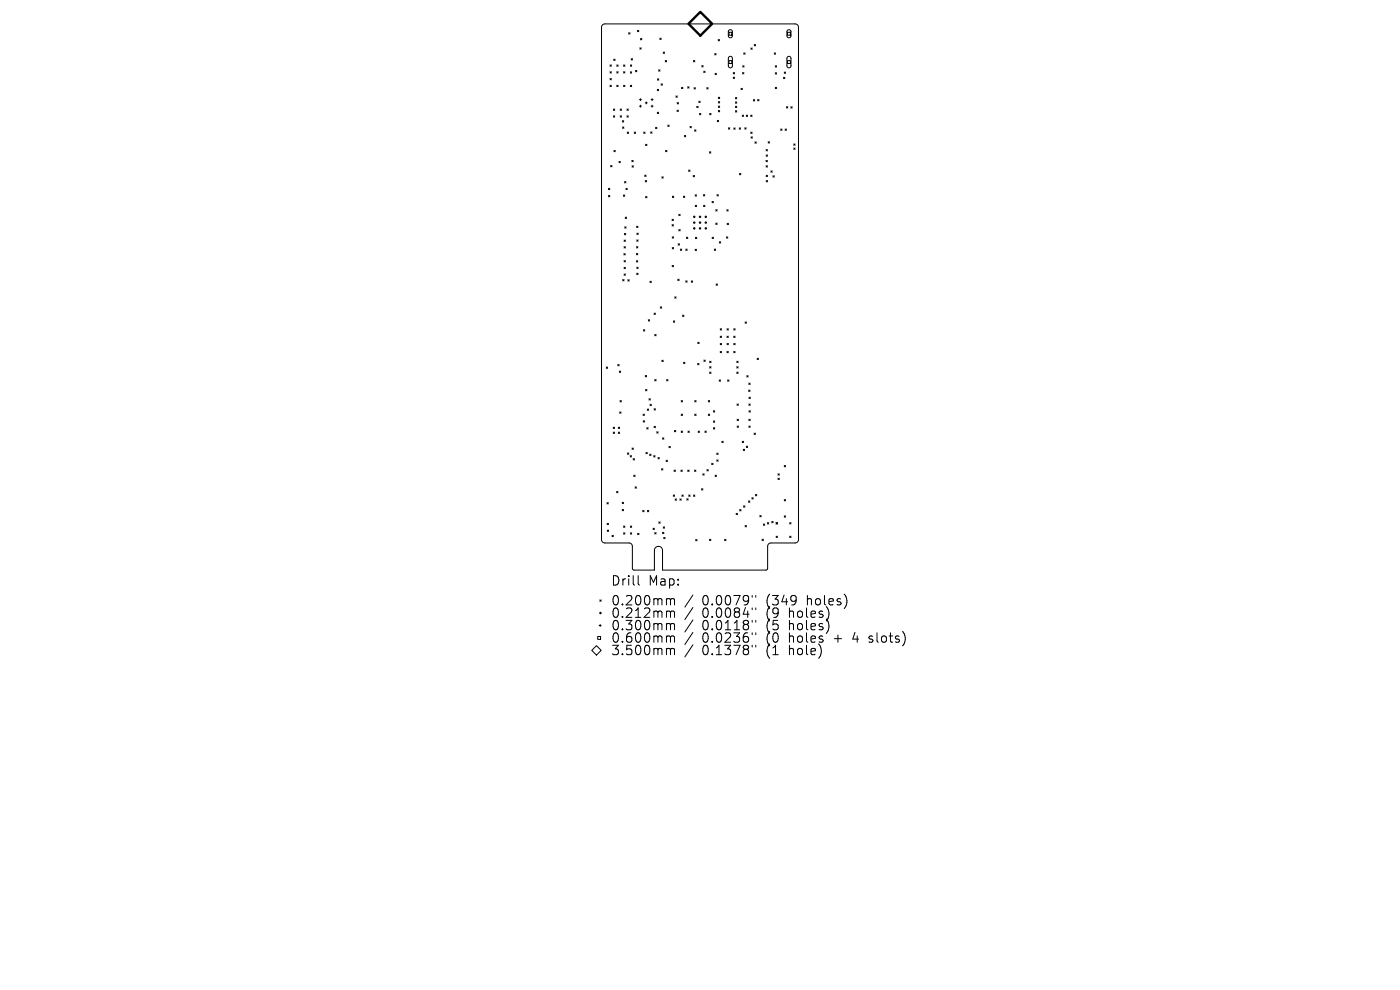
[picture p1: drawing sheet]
<svg xmlns="http://www.w3.org/2000/svg" width="297mm" height="210mm" viewBox="0 0 297 210" stroke-linecap="round" stroke-linejoin="round" font-family="sans-serif">
<defs><g id="words">
<g font-size="2.8">
<text x="129.5" y="124.5">Drill</text>
<text x="137.5" y="124.5">Map:</text>
<text x="129.5" y="128.7">0.200mm</text>
<text x="129.5" y="131.3">0.212mm</text>
<text x="149" y="128.7">0.0079&quot;</text>
<text x="149" y="131.3">0.0084&quot;</text>
<text x="162.7" y="128.7">(349</text>
<text x="162.7" y="131.3">(9</text>
<text x="167.7" y="131.3">holes)</text>
<text x="171.5" y="128.7">holes)</text>
<text x="129.5" y="134">0.300mm</text>
<text x="129.5" y="136.6">0.600mm</text>
<text x="149" y="134">0.0118&quot;</text>
<text x="149" y="136.6">0.0236&quot;</text>
<text x="162.7" y="134">(5</text>
<text x="162.7" y="136.6">(0</text>
<text x="167.7" y="134">holes)</text>
<text x="167.7" y="136.6">holes</text>
<text x="177.4" y="136.6">+</text>
<text x="181.6" y="136.6">4</text>
<text x="185.2" y="136.6">slots)</text>
<text x="129.5" y="139.3">3.500mm</text>
<text x="149" y="139.3">0.1378&quot;</text>
<text x="162.7" y="139.3">(1</text>
<text x="167.7" y="139.3">hole)</text>
</g>
</g></defs>
<g fill="none" stroke="#000" stroke-width=".21">
<path d="M127.8 5.3l.5-.2h40.4a.72 .72 0 0 1 .7 .7v108.7a.72 .72 0 0 1-.7 .7h-5.1a.72 .72 0 0 0-.8 .7v4.7l-.3 .3h-21.9v-4.1a.86 .86 0 0 0-.9-.9 .86 .86 0 0 0-.9 .9v4.1h-4.3l-.3-.3v-4.7a.72 .72 0 0 0-.8-.7h-5.1a.72 .72 0 0 1-.7-.7v-108.7zM129.4 13.8l.3 .3M129.4 15.2l.3 .3M129.4 16.7l.3 .2M129.4 18.1l.3 .3M129.7 13.8l-.3 .3M129.7 15.2l-.3 .3M129.7 16.7l-.3 .2M129.7 18.1l-.3 .3M130.2 12.6l.3 .2M130.5 12.6l-.3 .2M130.8 15.2l.3 .3"/>
<path d="M130.8 18.1l.3 .3M130.8 13.8l.3 .3M131.1 13.8l-.3 .3M131.1 15.2l-.3 .3M131.1 18.1l-.3 .3M132.3 18.1l.3 .3M132.3 15.2l.3 .3M132.3 13.8l.3 .3M132.6 13.8l-.3 .3M132.6 15.2l-.3 .3M132.6 18.1l-.3 .3M133.4 6.9l.2 .3"/>
<path d="M133.6 6.9l-.2 .3M133.7 15.2l.3 .3M133.7 18.1l.3 .3M133.7 13.8l.3 .3M133.9 12.4l.3 .3M134 15.2l-.3 .3M134 13.8l-.3 .3M134 18.1l-.3 .3M134.2 12.4l-.3 .3M134.8 14.9l.3 .3M135.1 14.9l-.3 .3M135.2 6.4l.3 .3"/>
<path d="M135.5 6.4l-.3 .3M135.7 10.1l.3 .3M135.9 8.2l.3 .3M136 10.1l-.3 .3M136.2 8.2l-.3 .3M139.4 19l.3 .2M139.5 16.7l.3 .3M139.7 19l-.3 .2M139.7 14.8l.3 .3M139.8 16.7l-.3 .3M140 8.1l.3 .3M140 14.8l-.3 .3"/>
<path d="M140.2 17.8l.3 .3M140.3 8.1l-.3 .3M140.5 17.8l-.3 .3M140.7 11l.3 .3M141 11l-.3 .3M141.1 12.8l.3 .3M141.4 12.8l-.3 .3M144.6 18.5l.3 .3M144.9 18.5l-.3 .3M145.9 18.4l.3 .3M146.2 18.4l-.3 .3M147.1 12.8l.3 .3"/>
<path d="M147.2 18.6l.3 .3M147.4 12.8l-.3 .3M147.5 18.6l-.3 .3M148.9 13.9l.3 .3M149.2 13.9l-.3 .3M149.3 15.1l.3 .3M149.6 15.1l-.3 .3M149.9 18.6l.3 .3M150.2 18.6l-.3 .3M151.6 11.4l.3 .3M151.7 15.6l.3 .2M151.9 11.4l-.3 .3"/>
<path d="M152 15.6l-.3 .2M152.3 8.4l.3 .3M152.6 8.4l-.3 .3M154.6 6.4l.5-.1 .3 .3v1.1l-.3 .3h-.4l-.2-.3zM154.6 12.1l.5-.1 .3 .3v1.7l-.4 .4-.3-.1-.2-.3v-1.7zM154.6 6.9h.7v.6h-.7zM154.6 12.9h.7v.6h-.7zM155.5 15.4l.3 .3M155.5 16.4l.3 .3M155.8 15.4l-.3 .3M155.8 16.4l-.3 .3M157.2 18.7l.3 .3"/>
<path d="M157.5 18.7l-.3 .3M157.5 15.4l.3 .3M157.6 13.9l.3 .3M157.8 11.2l.3 .3M157.8 15.4l-.3 .3M157.9 13.9l-.3 .3M158.1 11.2l-.3 .3M159.3 10.2l.3 .3M159.6 10.2l-.3 .3M160 9.4l.3 .3M160.3 9.4l-.3 .3M164.3 11.2l.2 .3"/>
<path d="M164.5 13.9l.3 .3M164.5 15.4l.3 .3M164.5 18.5l.3 .3M164.5 11.2l-.2 .3M164.8 18.5l-.3 .3M164.8 13.9l-.3 .3M164.8 15.4l-.3 .3M166.2 16.4l.3 .3M166.4 15.3l.3 .3M166.5 16.4l-.3 .3M166.7 15.3l-.3 .3M167.1 6.4l.4-.1 .3 .3v1.1l-.3 .3h-.3l-.2-.3z"/>
<path d="M167.1 12.1l.4-.1 .3 .3v1.7l-.4 .4-.3-.1-.2-.3v-1.7zM167.1 6.9h.6v.6h-.6zM167.1 12.9h.6v.6h-.6zM129.1 40l.3 .2M129.4 40l-.3 .2M129.5 35.1l.3 .3M129.8 35.1l-.3 .3M130.1 23.1l.3 .3M130.1 24.6l.3 .2M130.2 31.9l.3 .3M130.4 23.1l-.3 .3M130.4 24.6l-.3 .2"/>
<path d="M130.5 31.9l-.3 .3M131.3 34.2l.3 .3M131.6 24.6l.3 .2M131.6 23.1l.3 .3M131.6 34.2l-.3 .3M131.9 23.1l-.3 .3M131.9 24.6l-.3 .2M132 25.6l.3 .3M132.1 26.9l.3 .3M132.3 25.6l-.3 .3M132.4 26.9l-.3 .3M132.5 38.5l.3 .3"/>
<path d="M132.8 38.5l-.3 .3M132.8 40l.3 .2M133 24.6l.3 .2M133 23.1l.3 .3M133.1 40l-.3 .2M133.1 28l.3 .3M133.3 23.1l-.3 .3M133.3 24.6l-.3 .2M133.4 28l-.3 .3M134 34l.3 .3M134.1 35.2l.3 .3M134.3 34l-.3 .3"/>
<path d="M134.4 35.2l-.3 .3M134.5 28l.3 .3M134.8 28l-.3 .3M135.6 21.1h.5M135.6 22.5h.5M135.9 20.9v.5M135.9 22.3v.4M136.6 28l.3 .3M136.8 37.1l.3 .3M136.9 28l-.3 .3M136.9 38.3l.3 .3M136.9 21.8h.4"/>
<path d="M137 30.6l.2 .3M137.1 37.1l-.3 .3M137.1 21.6v.4M137.2 38.3l-.3 .3M137.2 30.6l-.2 .3M138 28l.3 .3M138.1 21.1h.5M138.1 22.5h.5M138.3 28l-.3 .3M138.3 20.9v.5M138.3 22.3v.4M139.1 27l.3 .3"/>
<path d="M139.4 27l-.3 .3M139.4 23.8l.3 .3M139.7 23.8l-.3 .3M140.4 37.5l.3 .3M140.7 37.5l-.3 .3M141.2 31.9l.3 .3M141.5 31.9l-.3 .3M141.7 26.5l.3 .3M142 26.5l-.3 .3M143.4 20.4l.3 .2M143.6 23.4l.3 .2M143.6 21.8l.3 .2"/>
<path d="M143.7 20.4l-.3 .2M143.9 23.4l-.3 .2M143.9 21.8l-.3 .2M145.2 28.7l.3 .3M145.5 28.7l-.3 .3M146.1 36.1l.3 .3M146.4 36.1l-.3 .3M146.4 26.8l.3 .3M146.7 26.8l-.3 .3M147.1 37.2l.2 .3M147.3 37.2l-.2 .3M147.4 27.5l.2 .3"/>
<path d="M147.6 27.5l-.2 .3M147.8 22.5l.3 .3M148.1 22.5l-.3 .3M148.2 21.5l.3 .3M148.4 24.1l.3 .2M148.5 21.5l-.3 .3M148.7 24.1l-.3 .2M150.5 32.2l.3 .3M150.6 24.1l.2 .2M150.8 32.2l-.3 .3M150.8 24.1l-.2 .2M152.2 25.5l.3 .3"/>
<path d="M152.4 20.6l.3 .3M152.4 21.6l.3 .3M152.4 22.5l.3 .3M152.4 23.4l.3 .3M152.5 25.5l-.3 .3M152.7 21.6l-.3 .3M152.7 22.5l-.3 .3M152.7 20.6l-.3 .3M152.7 23.4l-.3 .3M154.5 27.1l.3 .3M154.8 27.1l-.3 .3M155.7 27.1l.3 .3"/>
<path d="M156 27.1l-.3 .3M156 20.7l.3 .3M156 21.6l.3 .3M156 22.5l.3 .3M156 23.5l.3 .3M156.3 20.7l-.3 .3M156.3 21.6l-.3 .3M156.3 22.5l-.3 .3M156.3 23.5l-.3 .3M156.8 27.1l.3 .3M156.9 36.8l.3 .3M157.1 27.1l-.3 .3"/>
<path d="M157.2 36.8l-.3 .3M157.5 24.4l.2 .3M157.7 24.4l-.2 .3M158 27.1l.3 .3M158.3 27.1l-.3 .3M158.3 24.4l.3 .3M158.6 24.4l-.3 .3M159.3 24.4l.2 .3M159.3 28l.3 .3M159.3 29l.3 .3M159.5 24.4l-.2 .3M159.6 28l-.3 .3"/>
<path d="M159.6 29l-.3 .3M159.8 21.1l.3 .3M160.1 21.1l-.3 .3M160.2 30.1l.2 .3M160.4 30.1l-.2 .3M160.7 21.1l.3 .3M161 21.1l-.3 .3M162.5 34l.3 .3M162.5 31.7l.3 .3M162.5 35.2l.3 .3M162.5 32.9l.3 .2M162.5 37.2l.3 .3"/>
<path d="M162.5 38.3l.3 .3M162.8 34l-.3 .3M162.8 31.7l-.3 .3M162.8 35.2l-.3 .3M162.8 32.9l-.3 .2M162.8 37.2l-.3 .3M162.8 38.3l-.3 .3M163 30.1l.2 .3M163.2 30.1l-.2 .3M163.5 36.2l.3 .3M163.8 36.2l-.3 .3M164 37.3l.3 .3"/>
<path d="M164.3 37.3l-.3 .3M165.6 27.4l.3 .3M165.9 27.4l-.3 .3M166.6 27.4l.2 .3M166.8 27.4l-.2 .3M166.8 22.6l.3 .3M167.1 22.6l-.3 .3M167.8 22.6l.3 .3M168.1 22.6l-.3 .3M168.4 30.5l.3 .3M168.4 31.4l.3 .3M168.7 30.5l-.3 .3"/>
<path d="M168.7 31.4l-.3 .3M129.1 41.5l.3 .3M129.4 41.5l-.3 .3M132.1 59.3l.3 .3M132.2 41.4l.3 .2M132.4 53.8l.2 .3M132.4 59.3l-.3 .3M132.4 50.9l.3 .3M132.4 52.3l.3 .3M132.4 55.3l.3 .3M132.4 56.7l.3 .3M132.4 58.1l.3 .3"/>
<path d="M132.5 49.5l.3 .3M132.5 41.4l-.3 .2M132.5 48.1l.3 .3M132.6 53.8l-.2 .3M132.6 46.1l.3 .3M132.7 50.9l-.3 .3M132.7 52.3l-.3 .3M132.7 55.3l-.3 .3M132.7 56.7l-.3 .3M132.7 58.1l-.3 .3M132.8 49.5l-.3 .3M132.8 48.1l-.3 .3"/>
<path d="M132.9 46.1l-.3 .3M133.2 59.3l.3 .3M133.5 59.3l-.3 .3M135 53.8l.3 .3M135 55.3l.3 .3M135 52.3l.3 .3M135.1 48l.2 .3M135.1 58l.3 .2M135.1 50.9l.3 .3M135.1 56.7l.3 .3M135.1 49.5l.3 .2M135.3 53.8l-.3 .3"/>
<path d="M135.3 55.3l-.3 .3M135.3 52.3l-.3 .3M135.3 48l-.2 .3M135.4 58l-.3 .2M135.4 50.9l-.3 .3M135.4 56.7l-.3 .3M135.4 49.5l-.3 .2M137 41.7l.2 .3M137.2 41.7l-.2 .3M137.9 59.7l.3 .2M138.2 59.7l-.3 .2M142.6 46.5l.3 .3"/>
<path d="M142.6 47.7l.3 .2M142.6 56.3l.3 .3M142.6 50.2l.3 .3M142.6 52.5l.3 .3M142.6 41.6l.3 .3M142.9 46.5l-.3 .3M142.9 47.7l-.3 .2M142.9 56.3l-.3 .3M142.9 50.2l-.3 .3M142.9 52.5l-.3 .3M142.9 41.6l-.3 .3M143.8 59.2l.3 .3"/>
<path d="M143.9 51.7l.3 .3M144 45.5l.3 .2M144 48.7l.3 .3M144.1 59.2l-.3 .3M144.2 51.7l-.3 .3M144.3 45.5l-.3 .2M144.3 48.7l-.3 .3M144.3 52.8l.3 .3M144.6 52.8l-.3 .3M145 41.6l.3 .3M145.3 41.6l-.3 .3M145.5 59.6l.3 .3"/>
<path d="M145.5 52.8l.3 .3M145.6 50.3l.3 .3M145.8 59.6l-.3 .3M145.8 52.8l-.3 .3M145.9 50.3l-.3 .3M146.6 59.6l.3 .3M146.9 59.6l-.3 .3M147.5 41.3l.3 .3M147.5 52.9l.3 .3M147.5 43.5l.3 .3M147.5 50.3l.3 .3M147.8 41.3l-.3 .3"/>
<path d="M147.8 52.9l-.3 .3M147.8 43.5l-.3 .3M147.8 50.3l-.3 .3M149.2 41.3l.3 .3M149.3 43.5l.2 .3M149.5 41.3l-.3 .3M149.5 43.5l-.2 .3M151.1 42.7l.2 .3M151.1 50.3l.3 .3M151.3 42.7l-.2 .3M151.4 50.3l-.3 .3M151.5 52.8l.3 .3"/>
<path d="M151.8 52.8l-.3 .3M151.8 44.5l.3 .3M151.8 47.3l.3 .3M152.1 41.3l.3 .3M152.1 44.5l-.3 .3M152.1 47.3l-.3 .3M152.4 41.3l-.3 .3M152.6 51.3l.3 .3M152.9 51.3l-.3 .3M154.1 50.2l.3 .3M154.2 44.5l.3 .3M154.3 47.4l.2 .3"/>
<path d="M154.4 50.2l-.3 .3M154.5 44.5l-.3 .3M154.5 47.4l-.2 .3M128.6 77.9l.3 .2M128.9 77.9l-.3 .2M131.1 77.3l.2 .3M131.3 77.3l-.2 .3M131.4 78.7l.3 .3M131.7 78.7l-.3 .3M136.5 69.9l.3 .3M136.8 69.9l-.3 .3M136.9 79.7l.3 .2"/>
<path d="M137.2 79.7l-.3 .2M137.5 67.8l.3 .3M137.8 67.8l-.3 .3M138.8 66.4l.2 .3M138.9 70.9l.3 .3M139 66.4l-.2 .3M139.2 70.9l-.3 .3M140.1 65.1l.3 .3M140.4 65.1l-.3 .3M140.4 76.4l.3 .3M140.7 76.4l-.3 .3M142.9 68.1l.2 .3"/>
<path d="M143.1 68.1l-.2 .3M143.1 63l.3 .3M143.4 63l-.3 .3M144.8 66.8l.3 .3M145 76.8l.3 .3M145.1 66.8l-.3 .3M145.3 76.8l-.3 .3M148 77.1l.3 .3M148 72.6l.3 .3M148.3 77.1l-.3 .3M148.3 72.6l-.3 .3M149.3 76.4l.3 .3"/>
<path d="M149.6 76.4l-.3 .3M150.6 76.6l.2 .3M150.6 77.8l.2 .3M150.6 78.9l.2 .3M150.8 78.9l-.2 .3M150.8 76.6l-.2 .3M150.8 77.8l-.2 .3M151.9 60.2l.3 .3M152.2 60.2l-.3 .3M152.8 74.5l.3 .3M152.8 71.3l.3 .3M152.8 69.7l.3 .3"/>
<path d="M152.8 72.8l.3 .3M153.1 71.3l-.3 .3M153.1 74.5l-.3 .3M153.1 69.7l-.3 .3M153.1 72.8l-.3 .3M154.2 71.3l.3 .3M154.2 74.5l.3 .3M154.2 69.7l.3 .3M154.2 72.8l.3 .3M154.5 71.3l-.3 .3M154.5 74.5l-.3 .3M154.5 69.7l-.3 .3"/>
<path d="M154.5 72.8l-.3 .3M155.7 71.3l.2 .3M155.7 74.5l.2 .3M155.7 69.7l.3 .3M155.7 72.8l.3 .3M155.9 71.3l-.2 .3M155.9 74.5l-.2 .3M156 69.7l-.3 .3M156 72.8l-.3 .3M156.3 76.6l.3 .3M156.3 77.8l.3 .3M156.3 78.9l.3 .3"/>
<path d="M156.6 78.9l-.3 .3M156.6 76.6l-.3 .3M156.6 77.8l-.3 .3M158.1 68.3l.3 .3M158.4 68.3l-.3 .3M158.4 79.7l.3 .3M158.7 79.7l-.3 .3M160.6 76l.3 .3M160.9 76l-.3 .3M130.1 90.6l.3 .3M130.1 91.7l.3 .2M130.4 90.6l-.3 .3"/>
<path d="M130.4 91.7l-.3 .2M131.2 90.6l.3 .3M131.2 91.7l.3 .2M131.5 90.6l-.3 .3M131.5 91.7l-.3 .2M131.5 87.4l.2 .3M131.5 85l.3 .3M131.7 87.4l-.2 .3M131.8 85l-.3 .3M133.1 96.1l.3 .3M133.4 96.1l-.3 .3M133.7 96.7l.3 .2"/>
<path d="M134 96.7l-.3 .2M134.1 95l.3 .3M134.3 97.3l.3 .3M134.4 95l-.3 .3M134.6 97.3l-.3 .3M136.4 87.8l.3 .3M136.5 89.3l.2 .2M136.7 87.8l-.3 .3M136.7 89.3l-.2 .2M137 82.6l.2 .3M137 96l.3 .3M137.2 90.7l.3 .3"/>
<path d="M137.2 82.6l-.2 .3M137.3 96l-.3 .3M137.3 86.8l.3 .3M137.5 90.7l-.3 .3M137.6 86.8l-.3 .3M137.7 84.6l.3 .3M137.8 96.3l.3 .3M137.9 85.8l.3 .3M138 84.6l-.3 .3M138.1 96.3l-.3 .3M138.2 85.8l-.3 .3M138.7 96.7l.3 .2"/>
<path d="M138.8 86.7l.2 .3M138.8 90.4l.2 .3M138.9 80.5l.3 .3M139 96.7l-.3 .2M139 90.4l-.2 .3M139 86.7l-.2 .3M139.2 80.5l-.3 .3M139.3 91.6l.3 .3M139.6 97.1l.3 .2M139.6 91.6l-.3 .3M139.9 97.1l-.3 .2M140.3 99.4l.3 .3"/>
<path d="M140.6 92.9l.2 .3M140.6 99.4l-.3 .3M140.8 92.9l-.2 .3M141.3 97.6l.3 .3M141.4 80.5l.3 .3M141.6 97.6l-.3 .3M141.7 80.5l-.3 .3M141.9 94.7l.3 .3M142.2 94.7l-.3 .3M143 99.7l.3 .3M143.1 91.3l.3 .3M143.3 99.7l-.3 .3"/>
<path d="M143.4 91.3l-.3 .3M144.5 99.7l.2 .3M144.5 85l.3 .3M144.5 87.8l.3 .3M144.5 91.4l.3 .3M144.7 99.7l-.2 .3M144.8 85l-.3 .3M144.8 87.8l-.3 .3M144.8 91.4l-.3 .3M145.9 99.7l.3 .3M145.9 91.4l.3 .3M146.2 99.7l-.3 .3"/>
<path d="M146.2 91.4l-.3 .3M147.3 99.7l.3 .3M147.4 87.8l.3 .3M147.4 85l.3 .3M147.6 99.7l-.3 .3M147.7 87.8l-.3 .3M147.7 85l-.3 .3M148.1 91.4l.3 .3M148.4 91.4l-.3 .3M149.5 91.4l.3 .3M149.8 91.4l-.3 .3M150 99.6l.3 .3"/>
<path d="M150.3 99.6l-.3 .3M150.3 87.8l.3 .3M150.3 85l.3 .3M150.6 85l-.3 .3M150.6 87.8l-.3 .3M151 98.3l.3 .3M151.3 98.3l-.3 .3M151.3 87.1l.3 .3M151.3 89.3l.3 .3M151.3 90.7l.3 .3M151.6 87.1l-.3 .3M151.6 89.3l-.3 .3"/>
<path d="M151.6 90.7l-.3 .3M152.1 97.6l.2 .2M152.1 96.1l.2 .3M152.3 97.6l-.2 .2M152.3 96.1l-.2 .3M152.6 80.6l.3 .3M152.9 80.6l-.3 .3M153.1 93.6l.3 .3M153.4 93.6l-.3 .3M154.4 80.6l.3 .3M154.7 80.6l-.3 .3M156.3 85.7l.3 .3"/>
<path d="M156.4 88.9l.3 .3M156.4 90.4l.3 .3M156.6 85.7l-.3 .3M156.7 90.4l-.3 .3M156.7 88.9l-.3 .3M157.5 93.6l.2 .3M157.7 95.3l.3 .3M157.7 93.6l-.2 .3M158 95.3l-.3 .3M158.3 94.6l.3 .3M158.6 94.6l-.3 .3M158.8 82.7l.3 .3"/>
<path d="M158.9 81.3l.2 .3M158.9 85.7l.3 .3M158.9 88.9l.3 .3M158.9 90.4l.3 .3M158.9 84.3l.3 .2M158.9 87.1l.3 .3M159.1 82.7l-.3 .3M159.1 81.3l-.2 .3M159.2 85.7l-.3 .3M159.2 88.9l-.3 .3M159.2 90.4l-.3 .3M159.2 84.3l-.3 .2"/>
<path d="M159.2 87.1l-.3 .3M160 91.9l.3 .3M160.3 91.9l-.3 .3M166.4 98.7l.3 .3M166.7 98.7l-.3 .3M128.8 106.6l.2 .3M128.8 111l.3 .3M128.8 112.4l.3 .3M129 106.6l-.2 .3M129.1 111l-.3 .3M129.1 112.4l-.3 .3M129.8 113.6l.3 .2"/>
<path d="M130.1 113.6l-.3 .2M130.8 104.2l.3 .3M131.1 104.2l-.3 .3M132 106.5l.3 .3M132 108.1l.3 .2M132.3 106.5l-.3 .3M132.3 108.1l-.3 .2M132.3 111.6l.3 .3M132.3 113l.3 .3M132.6 111.6l-.3 .3M132.6 113l-.3 .3M133.7 111.6l.3 .3"/>
<path d="M133.7 113l.3 .3M134 111.6l-.3 .3M134 113l-.3 .3M134.4 100.8l.3 .3M134.7 100.8l-.3 .3M134.7 103.3l.3 .3M135 103.3l-.3 .3M135.3 113.1l.3 .3M135.6 113.1l-.3 .3M136.3 108.3l.3 .3M136.6 108.3l-.3 .3M137.4 108.3l.2 .3"/>
<path d="M137.6 108.3l-.2 .3M138.5 112.1l.3 .2M138.8 112.1l-.3 .2M138.9 113l.3 .3M139.2 113l-.3 .3M139.8 110.7l.3 .3M140.1 110.7l-.3 .3M140.6 112.9l.2 .3M140.7 111.8l.3 .3M140.8 114l.3 .3M140.8 112.9l-.2 .3M141 111.8l-.3 .3"/>
<path d="M141.1 114l-.3 .3M142.8 105l.3 .3M143.1 105l-.3 .3M143.2 105.8l.3 .3M143.5 105.8l-.3 .3M144.2 105.8l.3 .3M144.5 105.8l-.3 .3M144.7 105l.2 .3M144.9 105l-.2 .3M145.7 105.8l.3 .3M146 105.8l-.3 .3M146.1 105l.3 .3"/>
<path d="M146.4 105l-.3 .3M147.1 105l.3 .3M147.4 105l-.3 .3M147.6 114.4l.3 .3M147.9 114.4l-.3 .3M148.8 103.7l.3 .3M149.1 100.5l.3 .3M149.1 103.7l-.3 .3M149.4 100.5l-.3 .3M150.5 114.4l.3 .3M150.8 114.4l-.3 .3M151.7 100.8l.3 .3"/>
<path d="M152 100.8l-.3 .3M153.7 114.4l.3 .3M154 114.4l-.3 .3M156.2 108.9l.2 .3M156.4 108.9l-.2 .3M156.9 108.1l.3 .3M157.2 108.1l-.3 .3M157.7 107.3l.3 .3M158 107.3l-.3 .3M158.1 111.5l.3 .3M158.4 111.5l-.3 .3M158.8 106.3l.3 .2"/>
<path d="M159.1 106.3l-.3 .2M159.5 105.6l.3 .3M159.8 105.6l-.3 .3M160.3 104.9l.2 .3M160.5 104.9l-.2 .3M161.2 109.4l.3 .2M161.5 109.4l-.3 .2M161.7 114.4l.2 .3M161.9 111.2l.3 .2M161.9 114.4l-.2 .3M162.2 111.2l-.3 .2M162.8 110.9l.3 .3"/>
<path d="M163.1 110.9l-.3 .3M163.7 110.6l.3 .3M164 110.6l-.3 .3M164.6 113.7l.3 .3M164.6 110.9l.3 .3M164.9 110.9l-.3 .3M164.9 113.7l-.3 .3M165 100.5l.3 .3M165 101.4l.3 .3M165.3 100.5l-.3 .3M165.3 101.4l-.3 .3M166.4 106l.3 .3"/>
<path d="M166.4 109.4l.3 .3M166.7 106l-.3 .3M166.7 109.4l-.3 .3M167.5 113.7l.3 .3M167.5 110.9l.3 .3M167.8 110.9l-.3 .3M167.8 113.7l-.3 .3M126.5 137l1 1-1 1-1-1zM126.8 135h.6v.6h-.6zM127.1 132.7h.4M127.2 127.3l.3 .2M127.3 132.5v.4"/>
<path d="M127.5 127.3l-.3 .2M135.4 122.1v1.7l.3 .3M141.7 127h.3l.2 .3M141.7 129.6h.3l.2 .3M141.7 132.3h.3l.2 .3M141.7 134.9l.4 .1 .1 .2M141.7 137.5h.3l.2 .3M142.2 127.3l.3-.3 .5 .1 .1 1.2M142.2 127.3v1M142.2 129.9v1.1M142.2 132.6v1M142.2 135.2v1"/>
<path d="M142.2 137.8v1.1M142.2 129.9l.3-.3 .5 .1 .1 1.3M142.2 132.6l.3-.3 .5 .1 .1 1.2M142.2 135.2l.3-.3 .5 .1 .1 1.2M142.2 137.8l.3-.3 .5 .1 .1 1.3M147 126.2l-1.7 2.6M147 128.9l-1.7 2.5M147 131.5l-1.7 2.6M147 134.1l-1.7 2.6M147 136.8l-1.7 2.6M159.6 126.3v.4M159.6 129v.3"/>
<path d="M159.6 131.6v.4M159.6 134.2v.4M159.6 136.9v.4M160.3 126.3v.4M160.3 129v.3M160.3 131.6v.4M160.3 134.2v.4M160.3 136.9v.4M184.3 136.1l.2 .1M184.4 135v.5"/>
<circle cx="147.3" cy="48.4" r=".15"/>
<circle cx="147.3" cy="46" r=".15"/>
<circle cx="147.3" cy="47.2" r=".15"/>
<circle cx="148.5" cy="48.4" r=".15"/>
<circle cx="148.5" cy="46" r=".15"/>
<circle cx="148.5" cy="47.2" r=".15"/>
<circle cx="149.7" cy="48.4" r=".15"/>
<circle cx="149.7" cy="46" r=".15"/>
<circle cx="149.7" cy="47.2" r=".15"/>
<circle cx="127.4" cy="130" r=".15"/>
</g>
<path d="M148.6 2.5l2.5 2.5-2.5 2.6-2.5-2.6z" fill="none" stroke="#000" stroke-width=".5"/>
<use href="#words"/>
</svg>
